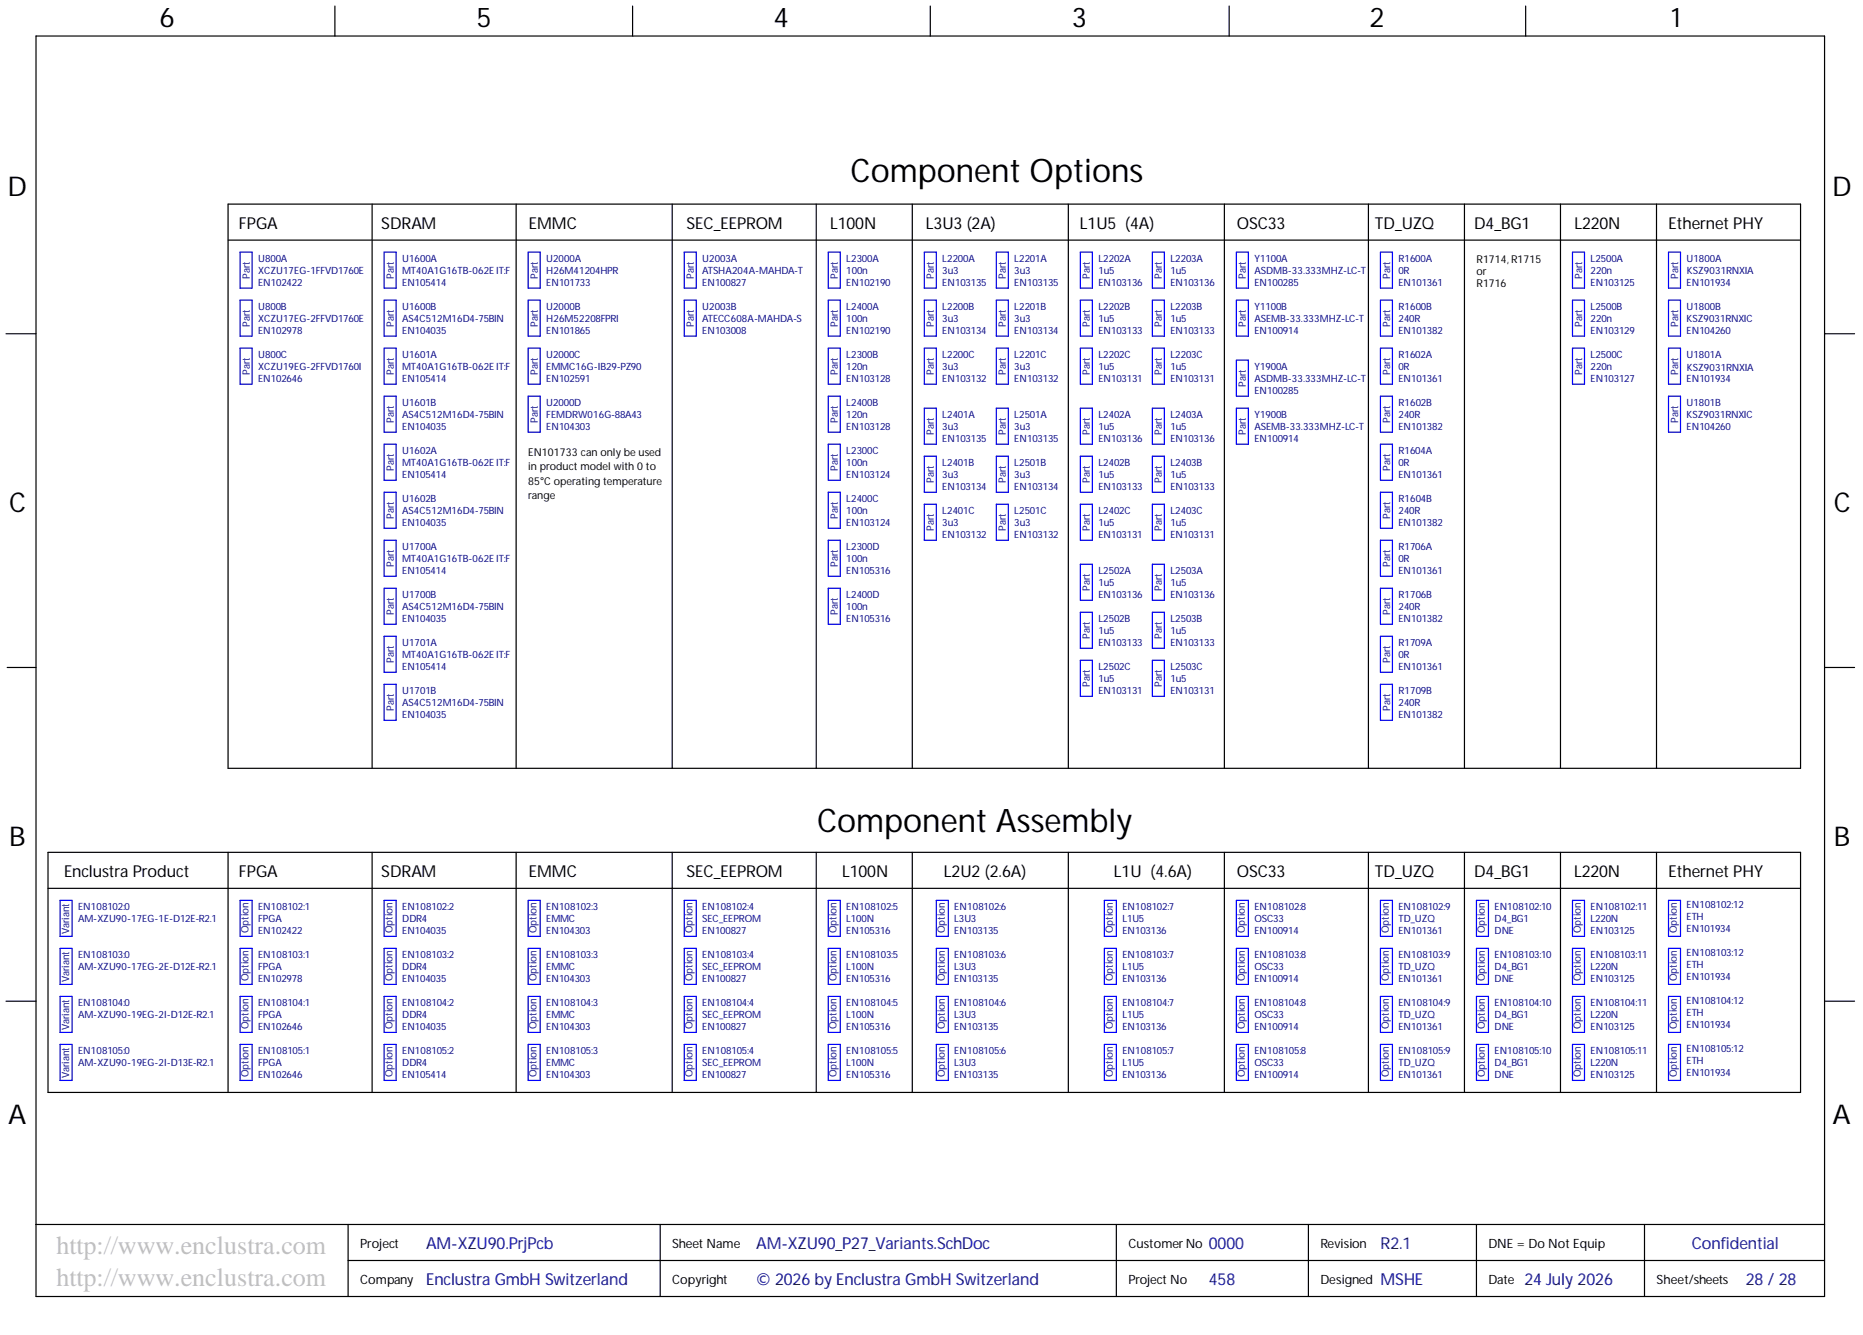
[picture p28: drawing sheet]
<svg xmlns="http://www.w3.org/2000/svg" width="393mm" height="282mm" viewBox="0 0 393 282" stroke-linecap="round" stroke-linejoin="round" font-family="sans-serif">
<defs><g id="words">
<g font-size="6.8">
<text x="179.6" y="38.4">Component Options</text>
<text x="172.5" y="175.7">Component Assembly</text>
</g>
<g font-size="5.7">
<text x="33.7" y="5.7">6</text>
<text x="100.6" y="5.7">5</text>
<text x="163.3" y="5.7">4</text>
<text x="226.3" y="5.7">3</text>
<text x="289.2" y="5.7">2</text>
<text x="352.8" y="5.7">1</text>
<text x="1.6" y="41.4">D</text>
<text x="386.8" y="41.4">D</text>
<text x="1.9" y="108.1">C</text>
<text x="387.2" y="108.1">C</text>
<text x="1.9" y="178.5">B</text>
<text x="387.2" y="178.5">B</text>
<text x="1.7" y="237.3">A</text>
<text x="386.9" y="237.3">A</text>
</g>
<g font-size="5.5" fill="#c0c0c0">
<text x="11.9" y="264.7">http://www.enclustra.com</text>
<text x="11.9" y="271.5">http://www.enclustra.com</text>
</g>
<g font-size="3.5">
<text x="50.4" y="48.3">FPGA</text>
<text x="80.5" y="48.3">SDRAM</text>
<text x="111.7" y="48.3">EMMC</text>
<text x="145" y="48.3">SEC_EEPROM</text>
<text x="175.3" y="48.3">L100N</text>
<text x="195.5" y="48.3">L3U3 (2A)</text>
<text x="228" y="48.3">L1U5 (4A)</text>
<text x="261.1" y="48.3">OSC33</text>
<text x="290.3" y="48.3">TD_UZQ</text>
<text x="311.2" y="48.3">D4_BG1</text>
<text x="332.4" y="48.3">L220N</text>
<text x="352.3" y="48.3">Ethernet PHY</text>
<text x="13.5" y="185.2">Enclustra Product</text>
<text x="50.4" y="185.2">FPGA</text>
<text x="80.5" y="185.2">SDRAM</text>
<text x="111.7" y="185.2">EMMC</text>
<text x="145" y="185.2">SEC_EEPROM</text>
<text x="177.8" y="185.2">L100N</text>
<text x="199.3" y="185.2">L2U2 (2.6A)</text>
<text x="235.2" y="185.2">L1U (4.6A)</text>
<text x="261.1" y="185.2">OSC33</text>
<text x="290.3" y="185.2">TD_UZQ</text>
<text x="311.2" y="185.2">D4_BG1</text>
<text x="332.3" y="185.2">L220N</text>
<text x="352.3" y="185.2">Ethernet PHY</text>
</g>
<g font-size="3.5" fill="#000080">
<text x="90" y="263.8">AM-XZU90.PrjPcb</text>
<text x="159.7" y="263.8">AM-XZU90_P27_Variants.SchDoc</text>
<text x="255.2" y="263.8">0000</text>
<text x="357.2" y="263.8">Confidential</text>
<text x="90" y="271.4">Enclustra GmbH Switzerland</text>
<text x="159.7" y="271.4">© 2026 by Enclustra GmbH Switzerland</text>
<text x="255.2" y="271.4">458</text>
<text x="291.5" y="271.4">MSHE</text>
<text x="321.9" y="271.4">24 July 2026</text>
<text x="368.6" y="271.4">28 / 28</text>
</g>
<text font-size="3.5" fill="#00007c" x="291.5" y="263.8">R2.1</text>
<g font-size="2.7">
<text x="76" y="263.4">Project</text>
<text x="141.9" y="263.4">Sheet Name</text>
<text x="238.2" y="263.4">Customer No</text>
<text x="278.8" y="263.4">Revision</text>
<text x="314.3" y="263.4">DNE = Do Not Equip</text>
<text x="76" y="271">Company</text>
<text x="141.9" y="271">Copyright</text>
<text x="238.2" y="271">Project No</text>
<text x="278.8" y="271">Designed</text>
<text x="314.3" y="271">Date</text>
<text x="349.7" y="271">Sheet/sheets</text>
</g>
<g font-size="2.3">
<text x="311.7" y="55.4">R1714,R1715</text>
<text x="311.7" y="58">or</text>
<text x="311.7" y="60.5">R1716</text>
<text x="111.5" y="96.2">EN101733 can only be used</text>
<text x="111.5" y="99.3">in product model with 0 to</text>
<text x="111.5" y="102.3">85°C operating temperature</text>
<text x="111.5" y="105.4">range</text>
</g>
<g font-size="2.1" fill="#000080">
<text x="52.7" y="58.8" transform="rotate(-90 52.7 58.8)">Part</text>
<text x="54.5" y="55.3">U800A</text>
<text x="54.5" y="57.8">XCZU17EG-1FFVD1760E</text>
<text x="83.1" y="58.8" transform="rotate(-90 83.1 58.8)">Part</text>
<text x="84.9" y="55.3">U1600A</text>
<text x="84.9" y="57.8">MT40A1G16TB-062E IT:F</text>
<text x="113.5" y="58.8" transform="rotate(-90 113.5 58.8)">Part</text>
<text x="115.3" y="55.3">U2000A</text>
<text x="115.3" y="57.8">H26M41204HPR</text>
<text x="146.5" y="58.8" transform="rotate(-90 146.5 58.8)">Part</text>
<text x="148.3" y="55.3">U2003A</text>
<text x="148.3" y="57.8">ATSHA204A-MAHDA-T</text>
<text x="176.9" y="58.8" transform="rotate(-90 176.9 58.8)">Part</text>
<text x="178.7" y="55.3">L2300A</text>
<text x="178.7" y="57.8">100n</text>
<text x="197.2" y="58.8" transform="rotate(-90 197.2 58.8)">Part</text>
<text x="199" y="55.3">L2200A</text>
<text x="199" y="57.8">3u3</text>
<text x="212.4" y="58.8" transform="rotate(-90 212.4 58.8)">Part</text>
<text x="214.2" y="55.3">L2201A</text>
<text x="214.2" y="57.8">3u3</text>
<text x="230.1" y="58.8" transform="rotate(-90 230.1 58.8)">Part</text>
<text x="231.9" y="55.3">L2202A</text>
<text x="231.9" y="57.8">1u5</text>
<text x="245.3" y="58.8" transform="rotate(-90 245.3 58.8)">Part</text>
<text x="247.1" y="55.3">L2203A</text>
<text x="247.1" y="57.8">1u5</text>
<text x="263.1" y="58.8" transform="rotate(-90 263.1 58.8)">Part</text>
<text x="264.8" y="55.3">Y1100A</text>
<text x="264.8" y="57.8">ASDMB-33.333MHZ-LC-T</text>
<text x="293.5" y="58.8" transform="rotate(-90 293.5 58.8)">Part</text>
<text x="295.3" y="55.3">R1600A</text>
<text x="295.3" y="57.8">0R</text>
<text x="334" y="58.8" transform="rotate(-90 334 58.8)">Part</text>
<text x="335.8" y="55.3">L2500A</text>
<text x="335.8" y="57.8">220n</text>
<text x="354.3" y="58.8" transform="rotate(-90 354.3 58.8)">Part</text>
<text x="356.1" y="55.3">U1800A</text>
<text x="356.2" y="57.8">KSZ9031RNXIA</text>
<text x="54.5" y="65.4">U800B</text>
<text x="54.5" y="60.3">EN102422</text>
<text x="84.9" y="60.3">EN105414</text>
<text x="84.9" y="65.4">U1600B</text>
<text x="115.3" y="65.4">U2000B</text>
<text x="115.3" y="60.3">EN101733</text>
<text x="148.3" y="60.3">EN100827</text>
<text x="148.3" y="65.4">U2003B</text>
<text x="178.7" y="65.4">L2400A</text>
<text x="178.7" y="60.3">EN102190</text>
<text x="199" y="60.3">EN103135</text>
<text x="199" y="65.4">L2200B</text>
<text x="214.2" y="60.3">EN103135</text>
<text x="214.2" y="65.4">L2201B</text>
<text x="231.9" y="65.4">L2202B</text>
<text x="231.9" y="60.3">EN103136</text>
<text x="247.1" y="65.4">L2203B</text>
<text x="247.1" y="60.3">EN103136</text>
<text x="264.8" y="60.3">EN100285</text>
<text x="264.8" y="65.4">Y1100B</text>
<text x="295.3" y="60.3">EN101361</text>
<text x="295.3" y="65.4">R1600B</text>
<text x="335.8" y="60.3">EN103125</text>
<text x="335.8" y="65.4">L2500B</text>
<text x="356.1" y="60.3">EN101934</text>
<text x="356.1" y="65.4">U1800B</text>
<text x="52.7" y="68.9" transform="rotate(-90 52.7 68.9)">Part</text>
<text x="54.5" y="70.5">EN102978</text>
<text x="54.5" y="67.9">XCZU17EG-2FFVD1760E</text>
<text x="83.1" y="68.9" transform="rotate(-90 83.1 68.9)">Part</text>
<text x="84.9" y="70.5">EN104035</text>
<text x="84.9" y="67.9">AS4C512M16D4-75BIN</text>
<text x="113.5" y="68.9" transform="rotate(-90 113.5 68.9)">Part</text>
<text x="115.3" y="70.5">EN101865</text>
<text x="115.3" y="67.9">H26M52208FPRI</text>
<text x="146.5" y="68.9" transform="rotate(-90 146.5 68.9)">Part</text>
<text x="148.3" y="70.5">EN103008</text>
<text x="148.3" y="67.9">ATECC608A-MAHDA-S</text>
<text x="176.9" y="68.9" transform="rotate(-90 176.9 68.9)">Part</text>
<text x="178.7" y="70.5">EN102190</text>
<text x="178.7" y="67.9">100n</text>
<text x="197.2" y="68.9" transform="rotate(-90 197.2 68.9)">Part</text>
<text x="199" y="70.5">EN103134</text>
<text x="199" y="67.9">3u3</text>
<text x="212.4" y="68.9" transform="rotate(-90 212.4 68.9)">Part</text>
<text x="214.2" y="70.5">EN103134</text>
<text x="214.2" y="67.9">3u3</text>
<text x="230.1" y="68.9" transform="rotate(-90 230.1 68.9)">Part</text>
<text x="231.9" y="70.5">EN103133</text>
<text x="231.9" y="67.9">1u5</text>
<text x="245.3" y="68.9" transform="rotate(-90 245.3 68.9)">Part</text>
<text x="247.1" y="70.5">EN103133</text>
<text x="247.1" y="67.9">1u5</text>
<text x="263.1" y="68.9" transform="rotate(-90 263.1 68.9)">Part</text>
<text x="264.8" y="70.5">EN100914</text>
<text x="264.8" y="67.9">ASEMB-33.333MHZ-LC-T</text>
<text x="293.5" y="68.9" transform="rotate(-90 293.5 68.9)">Part</text>
<text x="295.3" y="70.5">EN101382</text>
<text x="295.3" y="67.9">240R</text>
<text x="334" y="68.9" transform="rotate(-90 334 68.9)">Part</text>
<text x="335.8" y="70.5">EN103129</text>
<text x="335.8" y="67.9">220n</text>
<text x="354.3" y="68.9" transform="rotate(-90 354.3 68.9)">Part</text>
<text x="356.1" y="70.5">EN104260</text>
<text x="356.1" y="67.9">KSZ9031RNXIC</text>
<text x="54.5" y="75.5">U800C</text>
<text x="84.9" y="75.5">U1601A</text>
<text x="115.3" y="75.5">U2000C</text>
<text x="178.7" y="75.5">L2300B</text>
<text x="199" y="75.5">L2200C</text>
<text x="214.2" y="75.5">L2201C</text>
<text x="231.9" y="75.5">L2202C</text>
<text x="247.1" y="75.5">L2203C</text>
<text x="295.3" y="75.5">R1602A</text>
<text x="335.8" y="75.5">L2500C</text>
<text x="356.1" y="75.6">U1801A</text>
<text x="52.7" y="79.1" transform="rotate(-90 52.7 79.1)">Part</text>
<text x="54.5" y="80.6">EN102646</text>
<text x="54.5" y="78.1">XCZU19EG-2FFVD1760I</text>
<text x="83.1" y="79.1" transform="rotate(-90 83.1 79.1)">Part</text>
<text x="84.9" y="80.6">EN105414</text>
<text x="84.9" y="78.1">MT40A1G16TB-062E IT:F</text>
<text x="113.5" y="79.1" transform="rotate(-90 113.5 79.1)">Part</text>
<text x="115.3" y="80.6">EN102591</text>
<text x="115.3" y="78.1">EMMC16G-IB29-PZ90</text>
<text x="176.9" y="79.1" transform="rotate(-90 176.9 79.1)">Part</text>
<text x="178.7" y="80.6">EN103128</text>
<text x="178.7" y="78.1">120n</text>
<text x="197.2" y="79.1" transform="rotate(-90 197.2 79.1)">Part</text>
<text x="199" y="80.6">EN103132</text>
<text x="199" y="78.1">3u3</text>
<text x="212.4" y="79.1" transform="rotate(-90 212.4 79.1)">Part</text>
<text x="214.2" y="80.6">EN103132</text>
<text x="214.2" y="78.1">3u3</text>
<text x="230.1" y="79.1" transform="rotate(-90 230.1 79.1)">Part</text>
<text x="231.9" y="80.6">EN103131</text>
<text x="231.9" y="78.1">1u5</text>
<text x="245.3" y="79.1" transform="rotate(-90 245.3 79.1)">Part</text>
<text x="247.1" y="80.6">EN103131</text>
<text x="247.1" y="78.1">1u5</text>
<text x="263.1" y="81.6" transform="rotate(-90 263.1 81.6)">Part</text>
<text x="264.8" y="83.1">EN100285</text>
<text x="264.8" y="78.1">Y1900A</text>
<text x="264.8" y="80.6">ASDMB-33.333MHZ-LC-T</text>
<text x="293.5" y="79.1" transform="rotate(-90 293.5 79.1)">Part</text>
<text x="295.3" y="80.6">EN101361</text>
<text x="295.3" y="78.1">0R</text>
<text x="334" y="79.1" transform="rotate(-90 334 79.1)">Part</text>
<text x="335.8" y="80.6">EN103127</text>
<text x="335.8" y="78.1">220n</text>
<text x="354.3" y="79.1" transform="rotate(-90 354.3 79.1)">Part</text>
<text x="356.1" y="80.6">EN101934</text>
<text x="356.2" y="78.3">KSZ9031RNXIA</text>
<text x="83.1" y="89.2" transform="rotate(-90 83.1 89.2)">Part</text>
<text x="84.9" y="85.7">U1601B</text>
<text x="84.9" y="88.2">AS4C512M16D4-75BIN</text>
<text x="113.5" y="89.2" transform="rotate(-90 113.5 89.2)">Part</text>
<text x="115.3" y="85.7">U2000D</text>
<text x="115.3" y="88.2">FEMDRW016G-88A43</text>
<text x="176.9" y="89.2" transform="rotate(-90 176.9 89.2)">Part</text>
<text x="178.7" y="85.7">L2400B</text>
<text x="178.7" y="88.2">120n</text>
<text x="199" y="88.2">L2401A</text>
<text x="214.2" y="88.2">L2501A</text>
<text x="231.9" y="88.2">L2402A</text>
<text x="247.1" y="88.2">L2403A</text>
<text x="264.8" y="88.2">Y1900B</text>
<text x="293.5" y="89.2" transform="rotate(-90 293.5 89.2)">Part</text>
<text x="295.3" y="85.7">R1602B</text>
<text x="295.3" y="88.2">240R</text>
<text x="354.3" y="89.2" transform="rotate(-90 354.3 89.2)">Part</text>
<text x="356.1" y="85.7">U1801B</text>
<text x="356.1" y="88.2">KSZ9031RNXIC</text>
<text x="84.9" y="95.8">U1602A</text>
<text x="84.9" y="90.7">EN104035</text>
<text x="115.3" y="90.7">EN104303</text>
<text x="178.7" y="90.7">EN103128</text>
<text x="178.7" y="95.8">L2300C</text>
<text x="197.2" y="91.8" transform="rotate(-90 197.2 91.8)">Part</text>
<text x="199" y="93.3">EN103135</text>
<text x="199" y="90.7">3u3</text>
<text x="212.4" y="91.8" transform="rotate(-90 212.4 91.8)">Part</text>
<text x="214.2" y="93.3">EN103135</text>
<text x="214.2" y="90.7">3u3</text>
<text x="230.1" y="91.8" transform="rotate(-90 230.1 91.8)">Part</text>
<text x="231.9" y="93.3">EN103136</text>
<text x="231.9" y="90.7">1u5</text>
<text x="245.3" y="91.8" transform="rotate(-90 245.3 91.8)">Part</text>
<text x="247.1" y="93.3">EN103136</text>
<text x="247.1" y="90.7">1u5</text>
<text x="263.1" y="91.8" transform="rotate(-90 263.1 91.8)">Part</text>
<text x="264.8" y="93.3">EN100914</text>
<text x="264.8" y="90.7">ASEMB-33.333MHZ-LC-T</text>
<text x="295.3" y="95.8">R1604A</text>
<text x="295.3" y="90.7">EN101382</text>
<text x="356.1" y="90.7">EN104260</text>
<text x="83.1" y="99.4" transform="rotate(-90 83.1 99.4)">Part</text>
<text x="84.9" y="100.9">EN105414</text>
<text x="84.9" y="98.3">MT40A1G16TB-062E IT:F</text>
<text x="176.9" y="99.4" transform="rotate(-90 176.9 99.4)">Part</text>
<text x="178.7" y="100.9">EN103124</text>
<text x="178.7" y="98.3">100n</text>
<text x="197.2" y="101.9" transform="rotate(-90 197.2 101.9)">Part</text>
<text x="199" y="98.3">L2401B</text>
<text x="199" y="100.9">3u3</text>
<text x="212.4" y="101.9" transform="rotate(-90 212.4 101.9)">Part</text>
<text x="214.2" y="98.3">L2501B</text>
<text x="214.2" y="100.9">3u3</text>
<text x="230.1" y="101.9" transform="rotate(-90 230.1 101.9)">Part</text>
<text x="231.9" y="98.3">L2402B</text>
<text x="231.9" y="100.9">1u5</text>
<text x="245.3" y="101.9" transform="rotate(-90 245.3 101.9)">Part</text>
<text x="247.1" y="98.3">L2403B</text>
<text x="247.1" y="100.9">1u5</text>
<text x="293.5" y="99.4" transform="rotate(-90 293.5 99.4)">Part</text>
<text x="295.3" y="100.9">EN101361</text>
<text x="295.3" y="98.3">0R</text>
<text x="84.9" y="106">U1602B</text>
<text x="178.7" y="106">L2400C</text>
<text x="199" y="103.4">EN103134</text>
<text x="214.2" y="103.4">EN103134</text>
<text x="231.9" y="103.4">EN103133</text>
<text x="247.1" y="103.4">EN103133</text>
<text x="295.3" y="106">R1604B</text>
<text x="83.1" y="109.5" transform="rotate(-90 83.1 109.5)">Part</text>
<text x="84.9" y="111">EN104035</text>
<text x="84.9" y="108.5">AS4C512M16D4-75BIN</text>
<text x="176.9" y="109.5" transform="rotate(-90 176.9 109.5)">Part</text>
<text x="178.7" y="111">EN103124</text>
<text x="178.7" y="108.5">100n</text>
<text x="197.2" y="112" transform="rotate(-90 197.2 112)">Part</text>
<text x="199" y="113.6">EN103132</text>
<text x="199" y="108.5">L2401C</text>
<text x="199" y="111">3u3</text>
<text x="212.4" y="112" transform="rotate(-90 212.4 112)">Part</text>
<text x="214.2" y="113.6">EN103132</text>
<text x="214.2" y="108.5">L2501C</text>
<text x="214.2" y="111">3u3</text>
<text x="230.1" y="112" transform="rotate(-90 230.1 112)">Part</text>
<text x="231.9" y="113.6">EN103131</text>
<text x="231.9" y="108.5">L2402C</text>
<text x="231.9" y="111">1u5</text>
<text x="245.3" y="112" transform="rotate(-90 245.3 112)">Part</text>
<text x="247.1" y="113.6">EN103131</text>
<text x="247.1" y="108.5">L2403C</text>
<text x="247.1" y="111">1u5</text>
<text x="293.5" y="109.5" transform="rotate(-90 293.5 109.5)">Part</text>
<text x="295.3" y="111">EN101382</text>
<text x="295.3" y="108.5">240R</text>
<text x="83.1" y="119.6" transform="rotate(-90 83.1 119.6)">Part</text>
<text x="84.9" y="116.1">U1700A</text>
<text x="84.9" y="118.6">MT40A1G16TB-062E IT:F</text>
<text x="176.9" y="119.6" transform="rotate(-90 176.9 119.6)">Part</text>
<text x="178.7" y="116.1">L2300D</text>
<text x="178.7" y="118.6">100n</text>
<text x="293.5" y="119.6" transform="rotate(-90 293.5 119.6)">Part</text>
<text x="295.3" y="116.1">R1706A</text>
<text x="295.3" y="118.6">0R</text>
<text x="84.9" y="121.2">EN105414</text>
<text x="178.7" y="121.2">EN105316</text>
<text x="230.1" y="124.7" transform="rotate(-90 230.1 124.7)">Part</text>
<text x="231.9" y="121.2">L2502A</text>
<text x="231.9" y="123.7">1u5</text>
<text x="245.3" y="124.7" transform="rotate(-90 245.3 124.7)">Part</text>
<text x="247.1" y="121.2">L2503A</text>
<text x="247.1" y="123.7">1u5</text>
<text x="295.3" y="121.2">EN101361</text>
<text x="83.1" y="129.8" transform="rotate(-90 83.1 129.8)">Part</text>
<text x="84.9" y="131.3">EN104035</text>
<text x="84.9" y="126.2">U1700B</text>
<text x="84.9" y="128.8">AS4C512M16D4-75BIN</text>
<text x="176.9" y="129.8" transform="rotate(-90 176.9 129.8)">Part</text>
<text x="178.7" y="131.3">EN105316</text>
<text x="178.7" y="126.2">L2400D</text>
<text x="178.7" y="128.8">100n</text>
<text x="231.9" y="131.3">L2502B</text>
<text x="231.9" y="126.2">EN103136</text>
<text x="247.1" y="131.3">L2503B</text>
<text x="247.1" y="126.2">EN103136</text>
<text x="293.5" y="129.8" transform="rotate(-90 293.5 129.8)">Part</text>
<text x="295.3" y="131.3">EN101382</text>
<text x="295.3" y="126.2">R1706B</text>
<text x="295.3" y="128.8">240R</text>
<text x="84.9" y="136.4">U1701A</text>
<text x="230.1" y="134.8" transform="rotate(-90 230.1 134.8)">Part</text>
<text x="231.9" y="136.4">EN103133</text>
<text x="231.9" y="133.8">1u5</text>
<text x="245.3" y="134.8" transform="rotate(-90 245.3 134.8)">Part</text>
<text x="247.1" y="136.4">EN103133</text>
<text x="247.1" y="133.8">1u5</text>
<text x="295.3" y="136.4">R1709A</text>
<text x="83.1" y="139.9" transform="rotate(-90 83.1 139.9)">Part</text>
<text x="84.9" y="141.4">EN105414</text>
<text x="84.9" y="138.9">MT40A1G16TB-062E IT:F</text>
<text x="231.9" y="141.4">L2502C</text>
<text x="231.9" y="144">1u5</text>
<text x="247.1" y="141.4">L2503C</text>
<text x="247.1" y="144">1u5</text>
<text x="293.5" y="139.9" transform="rotate(-90 293.5 139.9)">Part</text>
<text x="295.3" y="141.4">EN101361</text>
<text x="295.3" y="138.9">0R</text>
<text x="84.9" y="146.5">U1701B</text>
<text x="84.9" y="149">AS4C512M16D4-75BIN</text>
<text x="230.1" y="145" transform="rotate(-90 230.1 145)">Part</text>
<text x="231.9" y="146.5">EN103131</text>
<text x="245.3" y="145" transform="rotate(-90 245.3 145)">Part</text>
<text x="247.1" y="146.5">EN103131</text>
<text x="295.3" y="146.5">R1709B</text>
<text x="295.3" y="149">240R</text>
<text x="83.1" y="150.1" transform="rotate(-90 83.1 150.1)">Part</text>
<text x="84.9" y="151.6">EN104035</text>
<text x="293.5" y="150.1" transform="rotate(-90 293.5 150.1)">Part</text>
<text x="295.3" y="151.6">EN101382</text>
<text x="356.1" y="191.6">EN108102:12</text>
<text x="14.6" y="197.2" transform="rotate(-90 14.6 197.2)">Variant</text>
<text x="16.5" y="192.1">EN108102:0</text>
<text x="16.5" y="194.7">AM-XZU90-17EG-1E-D12E-R2.1</text>
<text x="52.5" y="197" transform="rotate(-90 52.5 197)">Option</text>
<text x="54.5" y="197.2">EN102422</text>
<text x="54.5" y="192.1">EN108102:1</text>
<text x="54.5" y="194.7">FPGA</text>
<text x="82.9" y="197" transform="rotate(-90 82.9 197)">Option</text>
<text x="84.9" y="197.2">EN104035</text>
<text x="84.9" y="192.1">EN108102:2</text>
<text x="84.9" y="194.7">DDR4</text>
<text x="113.3" y="197" transform="rotate(-90 113.3 197)">Option</text>
<text x="115.3" y="197.2">EN104303</text>
<text x="115.3" y="192.1">EN108102:3</text>
<text x="115.3" y="194.7">EMMC</text>
<text x="146.2" y="197" transform="rotate(-90 146.2 197)">Option</text>
<text x="148.3" y="197.2">EN100827</text>
<text x="148.3" y="192.1">EN108102:4</text>
<text x="148.3" y="194.7">SEC_EEPROM</text>
<text x="176.6" y="197" transform="rotate(-90 176.6 197)">Option</text>
<text x="178.7" y="197.2">EN105316</text>
<text x="178.7" y="192.1">EN108102:5</text>
<text x="178.7" y="194.7">L100N</text>
<text x="199.5" y="197" transform="rotate(-90 199.5 197)">Option</text>
<text x="201.5" y="197.2">EN103135</text>
<text x="201.5" y="192.1">EN108102:6</text>
<text x="201.5" y="194.7">L3U3</text>
<text x="234.9" y="197" transform="rotate(-90 234.9 197)">Option</text>
<text x="237" y="197.2">EN103136</text>
<text x="237" y="192.1">EN108102:7</text>
<text x="237" y="194.7">L1U5</text>
<text x="262.8" y="197" transform="rotate(-90 262.8 197)">Option</text>
<text x="264.8" y="197.2">EN100914</text>
<text x="264.8" y="192.1">EN108102:8</text>
<text x="264.8" y="194.7">OSC33</text>
<text x="293.2" y="197" transform="rotate(-90 293.2 197)">Option</text>
<text x="295.3" y="197.2">EN101361</text>
<text x="295.3" y="192.1">EN108102:9</text>
<text x="295.3" y="194.7">TD_UZQ</text>
<text x="313.5" y="197" transform="rotate(-90 313.5 197)">Option</text>
<text x="315.5" y="197.2">DNE</text>
<text x="315.5" y="192.1">EN108102:10</text>
<text x="315.5" y="194.7">D4_BG1</text>
<text x="333.8" y="197" transform="rotate(-90 333.8 197)">Option</text>
<text x="335.8" y="197.2">EN103125</text>
<text x="335.8" y="192.1">EN108102:11</text>
<text x="335.8" y="194.7">L220N</text>
<text x="354.1" y="197" transform="rotate(-90 354.1 197)">Option</text>
<text x="356.1" y="194.2">ETH</text>
<text x="356.1" y="196.7">EN101934</text>
<text x="16.5" y="202.3">EN108103:0</text>
<text x="54.5" y="202.3">EN108103:1</text>
<text x="84.9" y="202.3">EN108103:2</text>
<text x="115.3" y="202.3">EN108103:3</text>
<text x="148.3" y="202.3">EN108103:4</text>
<text x="178.7" y="202.3">EN108103:5</text>
<text x="201.5" y="202.3">EN108103:6</text>
<text x="237" y="202.3">EN108103:7</text>
<text x="264.8" y="202.3">EN108103:8</text>
<text x="295.3" y="202.3">EN108103:9</text>
<text x="315.5" y="202.3">EN108103:10</text>
<text x="335.8" y="202.3">EN108103:11</text>
<text x="356.1" y="201.8">EN108103:12</text>
<text x="14.6" y="207.3" transform="rotate(-90 14.6 207.3)">Variant</text>
<text x="16.5" y="204.8">AM-XZU90-17EG-2E-D12E-R2.1</text>
<text x="52.5" y="207.2" transform="rotate(-90 52.5 207.2)">Option</text>
<text x="54.5" y="207.3">EN102978</text>
<text x="54.5" y="204.8">FPGA</text>
<text x="82.9" y="207.2" transform="rotate(-90 82.9 207.2)">Option</text>
<text x="84.9" y="207.3">EN104035</text>
<text x="84.9" y="204.8">DDR4</text>
<text x="113.3" y="207.2" transform="rotate(-90 113.3 207.2)">Option</text>
<text x="115.3" y="207.3">EN104303</text>
<text x="115.3" y="204.8">EMMC</text>
<text x="146.2" y="207.2" transform="rotate(-90 146.2 207.2)">Option</text>
<text x="148.3" y="207.3">EN100827</text>
<text x="148.3" y="204.8">SEC_EEPROM</text>
<text x="176.6" y="207.2" transform="rotate(-90 176.6 207.2)">Option</text>
<text x="178.7" y="207.3">EN105316</text>
<text x="178.7" y="204.8">L100N</text>
<text x="199.5" y="207.2" transform="rotate(-90 199.5 207.2)">Option</text>
<text x="201.5" y="207.3">EN103135</text>
<text x="201.5" y="204.8">L3U3</text>
<text x="234.9" y="207.2" transform="rotate(-90 234.9 207.2)">Option</text>
<text x="237" y="207.3">EN103136</text>
<text x="237" y="204.8">L1U5</text>
<text x="262.8" y="207.2" transform="rotate(-90 262.8 207.2)">Option</text>
<text x="264.8" y="207.3">EN100914</text>
<text x="264.8" y="204.8">OSC33</text>
<text x="293.2" y="207.2" transform="rotate(-90 293.2 207.2)">Option</text>
<text x="295.3" y="207.3">EN101361</text>
<text x="295.3" y="204.8">TD_UZQ</text>
<text x="313.5" y="207.2" transform="rotate(-90 313.5 207.2)">Option</text>
<text x="315.5" y="207.3">DNE</text>
<text x="315.5" y="204.8">D4_BG1</text>
<text x="333.8" y="207.2" transform="rotate(-90 333.8 207.2)">Option</text>
<text x="335.8" y="207.3">EN103125</text>
<text x="335.8" y="204.8">L220N</text>
<text x="354.1" y="207.2" transform="rotate(-90 354.1 207.2)">Option</text>
<text x="356.1" y="204.3">ETH</text>
<text x="356.1" y="206.8">EN101934</text>
<text x="16.5" y="212.4">EN108104:0</text>
<text x="16.5" y="214.9">AM-XZU90-19EG-2I-D12E-R2.1</text>
<text x="54.5" y="212.4">EN108104:1</text>
<text x="54.5" y="214.9">FPGA</text>
<text x="84.9" y="212.4">EN108104:2</text>
<text x="84.9" y="214.9">DDR4</text>
<text x="115.3" y="212.4">EN108104:3</text>
<text x="115.3" y="214.9">EMMC</text>
<text x="148.3" y="212.4">EN108104:4</text>
<text x="148.3" y="214.9">SEC_EEPROM</text>
<text x="178.7" y="212.4">EN108104:5</text>
<text x="178.7" y="214.9">L100N</text>
<text x="201.5" y="212.4">EN108104:6</text>
<text x="201.5" y="214.9">L3U3</text>
<text x="237" y="212.4">EN108104:7</text>
<text x="237" y="214.9">L1U5</text>
<text x="264.8" y="212.4">EN108104:8</text>
<text x="264.8" y="214.9">OSC33</text>
<text x="295.3" y="212.4">EN108104:9</text>
<text x="295.3" y="214.9">TD_UZQ</text>
<text x="315.5" y="212.4">EN108104:10</text>
<text x="315.5" y="214.9">D4_BG1</text>
<text x="335.8" y="212.4">EN108104:11</text>
<text x="335.8" y="214.9">L220N</text>
<text x="356.1" y="214.4">ETH</text>
<text x="356.1" y="211.9">EN108104:12</text>
<text x="14.6" y="217.5" transform="rotate(-90 14.6 217.5)">Variant</text>
<text x="52.5" y="217.3" transform="rotate(-90 52.5 217.3)">Option</text>
<text x="54.5" y="217.5">EN102646</text>
<text x="82.9" y="217.3" transform="rotate(-90 82.9 217.3)">Option</text>
<text x="84.9" y="217.5">EN104035</text>
<text x="113.3" y="217.3" transform="rotate(-90 113.3 217.3)">Option</text>
<text x="115.3" y="217.5">EN104303</text>
<text x="146.2" y="217.3" transform="rotate(-90 146.2 217.3)">Option</text>
<text x="148.3" y="217.5">EN100827</text>
<text x="176.6" y="217.3" transform="rotate(-90 176.6 217.3)">Option</text>
<text x="178.7" y="217.5">EN105316</text>
<text x="199.5" y="217.3" transform="rotate(-90 199.5 217.3)">Option</text>
<text x="201.5" y="217.5">EN103135</text>
<text x="234.9" y="217.3" transform="rotate(-90 234.9 217.3)">Option</text>
<text x="237" y="217.5">EN103136</text>
<text x="262.8" y="217.3" transform="rotate(-90 262.8 217.3)">Option</text>
<text x="264.8" y="217.5">EN100914</text>
<text x="293.2" y="217.3" transform="rotate(-90 293.2 217.3)">Option</text>
<text x="295.3" y="217.5">EN101361</text>
<text x="313.5" y="217.3" transform="rotate(-90 313.5 217.3)">Option</text>
<text x="315.5" y="217.5">DNE</text>
<text x="333.8" y="217.3" transform="rotate(-90 333.8 217.3)">Option</text>
<text x="335.8" y="217.5">EN103125</text>
<text x="354.1" y="217.3" transform="rotate(-90 354.1 217.3)">Option</text>
<text x="356.1" y="217">EN101934</text>
<text x="14.6" y="227.6" transform="rotate(-90 14.6 227.6)">Variant</text>
<text x="16.5" y="222.5">EN108105:0</text>
<text x="16.5" y="225.1">AM-XZU90-19EG-2I-D13E-R2.1</text>
<text x="52.5" y="227.4" transform="rotate(-90 52.5 227.4)">Option</text>
<text x="54.5" y="227.6">EN102646</text>
<text x="54.5" y="222.5">EN108105:1</text>
<text x="54.5" y="225.1">FPGA</text>
<text x="82.9" y="227.4" transform="rotate(-90 82.9 227.4)">Option</text>
<text x="84.9" y="227.6">EN105414</text>
<text x="84.9" y="222.5">EN108105:2</text>
<text x="84.9" y="225.1">DDR4</text>
<text x="113.3" y="227.4" transform="rotate(-90 113.3 227.4)">Option</text>
<text x="115.3" y="227.6">EN104303</text>
<text x="115.3" y="222.5">EN108105:3</text>
<text x="115.3" y="225.1">EMMC</text>
<text x="146.2" y="227.4" transform="rotate(-90 146.2 227.4)">Option</text>
<text x="148.3" y="227.6">EN100827</text>
<text x="148.3" y="222.5">EN108105:4</text>
<text x="148.3" y="225.1">SEC_EEPROM</text>
<text x="176.6" y="227.4" transform="rotate(-90 176.6 227.4)">Option</text>
<text x="178.7" y="227.6">EN105316</text>
<text x="178.7" y="222.5">EN108105:5</text>
<text x="178.7" y="225.1">L100N</text>
<text x="199.5" y="227.4" transform="rotate(-90 199.5 227.4)">Option</text>
<text x="201.5" y="227.6">EN103135</text>
<text x="201.5" y="222.5">EN108105:6</text>
<text x="201.5" y="225.1">L3U3</text>
<text x="234.9" y="227.4" transform="rotate(-90 234.9 227.4)">Option</text>
<text x="237" y="227.6">EN103136</text>
<text x="237" y="222.5">EN108105:7</text>
<text x="237" y="225.1">L1U5</text>
<text x="262.8" y="227.4" transform="rotate(-90 262.8 227.4)">Option</text>
<text x="264.8" y="227.6">EN100914</text>
<text x="264.8" y="222.5">EN108105:8</text>
<text x="264.8" y="225.1">OSC33</text>
<text x="293.2" y="227.4" transform="rotate(-90 293.2 227.4)">Option</text>
<text x="295.3" y="227.6">EN101361</text>
<text x="295.3" y="222.5">EN108105:9</text>
<text x="295.3" y="225.1">TD_UZQ</text>
<text x="313.5" y="227.4" transform="rotate(-90 313.5 227.4)">Option</text>
<text x="315.5" y="227.6">DNE</text>
<text x="315.5" y="222.5">EN108105:10</text>
<text x="315.5" y="225.1">D4_BG1</text>
<text x="333.8" y="227.4" transform="rotate(-90 333.8 227.4)">Option</text>
<text x="335.8" y="227.6">EN103125</text>
<text x="335.8" y="222.5">EN108105:11</text>
<text x="335.8" y="225.1">L220N</text>
<text x="354.1" y="227.4" transform="rotate(-90 354.1 227.4)">Option</text>
<text x="356.1" y="224.6">ETH</text>
<text x="356.1" y="227.1">EN101934</text>
<text x="356.1" y="222">EN108105:12</text>
</g>
</g></defs>
<g fill="none" stroke="#000" stroke-width=".25">
<path d="M7.6 7.6h377.6v266.1h-377.6zM70.7 1.3v6.3M133.6 1.3v6.3M196.4 1.3v6.3M259.5 1.3v6.3M322.1 1.3v6.3M48.2 43.1h332v119.1h-332zM48.2 50.7h332M78.6 43.1v119.1M109 43.1v119.1M141.9 43.1v119.1M172.3 43.1v119.1"/>
<path d="M192.6 43.1v119.1M225.6 43.1v119.1M258.5 43.1v119.1M288.9 43.1v119.1M309.2 43.1v119.1M329.5 43.1v119.1M349.7 43.1v119.1M1.3 70.5h6.3M385.2 70.5h6.4M1.5 140.9h6.1M385.2 140.9h6.4M10.1 180h370.1v50.7h-370.1z"/>
<path d="M48.2 180v50.7M78.6 180v50.7M109 180v50.7M141.9 180v50.7M172.3 180v50.7M192.6 180v50.7M225.6 180v50.7M258.5 180v50.7M288.9 180v50.7M309.2 180v50.7M329.5 180v50.7M349.7 180v50.7"/>
<path d="M10.1 187.6h370.1M1.3 211.4h6.3M385.2 211.4h6.4M7.6 258.5h377.6M73.5 258.5v15.2M139.4 258.5v15.2M235.7 258.5v15.2M276.3 258.5v15.2M311.7 258.5v15.2M347.2 258.5v15.2M73.5 266.1h311.7"/>
</g>
<g fill="none" stroke="#00f" stroke-width=".25">
<path d="M50.7 53.2h2.5v7.6h-2.5zM81.1 53.2h2.5v7.6h-2.5zM111.5 53.2h2.5v7.6h-2.5zM144.5 53.2h2.5v7.6h-2.5zM174.9 53.2h2.5v7.6h-2.5zM195.1 53.2h2.6v7.6h-2.6zM210.4 53.2h2.5v7.6h-2.5zM228.1 53.2h2.5v7.6h-2.5zM243.3 53.2h2.5v7.6h-2.5zM261 53.2h2.6v7.6h-2.6zM291.5 53.2h2.5v7.6h-2.5zM332 53.2h2.5v7.6h-2.5z"/>
<path d="M352.3 53.2h2.5v7.6h-2.5zM50.7 63.4h2.5v7.6h-2.5zM50.7 73.5h2.5v7.6h-2.5zM81.1 63.4h2.5v7.6h-2.5zM81.1 73.5h2.5v7.6h-2.5zM111.5 63.4h2.5v7.6h-2.5zM111.5 73.5h2.5v7.6h-2.5zM144.5 63.4h2.5v7.6h-2.5zM174.9 63.4h2.5v7.6h-2.5zM174.9 73.5h2.5v7.6h-2.5zM195.1 63.4h2.6v7.6h-2.6zM195.1 73.5h2.6v7.6h-2.6z"/>
<path d="M210.4 63.4h2.5v7.6h-2.5zM210.4 73.5h2.5v7.6h-2.5zM228.1 63.4h2.5v7.6h-2.5zM228.1 73.5h2.5v7.6h-2.5zM243.3 63.4h2.5v7.6h-2.5zM243.3 73.5h2.5v7.6h-2.5zM261 63.4h2.6v7.6h-2.6zM261 76h2.6v7.6h-2.6zM291.5 63.4h2.5v7.6h-2.5zM291.5 73.5h2.5v7.6h-2.5zM332 63.4h2.5v7.6h-2.5zM332 73.5h2.5v7.6h-2.5z"/>
<path d="M352.3 63.4h2.5v7.6h-2.5zM352.3 73.5h2.5v7.6h-2.5zM81.1 83.6h2.5v7.7h-2.5zM81.1 93.8h2.5v7.6h-2.5zM111.5 83.6h2.5v7.7h-2.5zM174.9 93.8h2.5v7.6h-2.5zM174.9 83.6h2.5v7.7h-2.5zM195.1 86.2h2.6v7.6h-2.6zM195.1 96.3h2.6v7.6h-2.6zM210.4 86.2h2.5v7.6h-2.5zM210.4 96.3h2.5v7.6h-2.5zM228.1 86.2h2.5v7.6h-2.5z"/>
<path d="M228.1 96.3h2.5v7.6h-2.5zM243.3 86.2h2.5v7.6h-2.5zM243.3 96.3h2.5v7.6h-2.5zM261 86.2h2.6v7.6h-2.6zM291.5 93.8h2.5v7.6h-2.5zM291.5 83.6h2.5v7.7h-2.5zM352.3 83.6h2.5v7.7h-2.5zM81.1 103.9h2.5v7.6h-2.5zM81.1 114.1h2.5v7.6h-2.5zM174.9 114.1h2.5v7.6h-2.5zM174.9 103.9h2.5v7.6h-2.5zM195.1 106.5h2.6v7.6h-2.6z"/>
<path d="M210.4 106.5h2.5v7.6h-2.5zM228.1 106.5h2.5v7.6h-2.5zM228.1 119.1h2.5v7.6h-2.5zM243.3 106.5h2.5v7.6h-2.5zM243.3 119.1h2.5v7.6h-2.5zM291.5 114.1h2.5v7.6h-2.5zM291.5 103.9h2.5v7.6h-2.5zM81.1 124.2h2.5v7.6h-2.5zM81.1 134.3h2.5v7.6h-2.5zM174.9 124.2h2.5v7.6h-2.5zM228.1 129.3h2.5v7.6h-2.5zM228.1 139.4h2.5v7.6h-2.5z"/>
<path d="M243.3 129.3h2.5v7.6h-2.5zM243.3 139.4h2.5v7.6h-2.5zM291.5 134.3h2.5v7.6h-2.5zM291.5 124.2h2.5v7.6h-2.5zM81.1 144.5h2.5v7.6h-2.5zM291.5 144.5h2.5v7.6h-2.5zM12.7 190.1h2.5v7.6h-2.5zM50.7 190.1h2.5v7.6h-2.5zM81.1 190.1h2.5v7.6h-2.5zM111.5 190.1h2.5v7.6h-2.5zM144.5 190.1h2.5v7.6h-2.5zM174.9 190.1h2.5v7.6h-2.5z"/>
<path d="M197.7 190.1h2.5v7.6h-2.5zM233.2 190.1h2.5v7.6h-2.5zM261 190.1h2.6v7.6h-2.6zM291.5 190.1h2.5v7.6h-2.5zM311.7 190.1h2.6v7.6h-2.6zM332 190.1h2.5v7.6h-2.5zM352.3 190.1h2.5v7.6h-2.5zM12.7 200.2h2.5v7.6h-2.5zM12.7 210.4h2.5v7.6h-2.5zM50.7 200.2h2.5v7.6h-2.5zM50.7 210.4h2.5v7.6h-2.5zM81.1 200.2h2.5v7.6h-2.5z"/>
<path d="M81.1 210.4h2.5v7.6h-2.5zM111.5 200.2h2.5v7.6h-2.5zM111.5 210.4h2.5v7.6h-2.5zM144.5 200.2h2.5v7.6h-2.5zM144.5 210.4h2.5v7.6h-2.5zM174.9 200.2h2.5v7.6h-2.5zM174.9 210.4h2.5v7.6h-2.5zM197.7 200.2h2.5v7.6h-2.5zM197.7 210.4h2.5v7.6h-2.5zM233.2 200.2h2.5v7.6h-2.5zM233.2 210.4h2.5v7.6h-2.5zM261 200.2h2.6v7.6h-2.6z"/>
<path d="M261 210.4h2.6v7.6h-2.6zM291.5 200.2h2.5v7.6h-2.5zM291.5 210.4h2.5v7.6h-2.5zM311.7 200.2h2.6v7.6h-2.6zM311.7 210.4h2.6v7.6h-2.6zM332 200.2h2.5v7.6h-2.5zM332 210.4h2.5v7.6h-2.5zM352.3 200.2h2.5v7.6h-2.5zM352.3 210.4h2.5v7.6h-2.5zM12.7 220.5h2.5v7.6h-2.5zM50.7 220.5h2.5v7.6h-2.5zM81.1 220.5h2.5v7.6h-2.5z"/>
<path d="M111.5 220.5h2.5v7.6h-2.5zM144.5 220.5h2.5v7.6h-2.5zM174.9 220.5h2.5v7.6h-2.5zM197.7 220.5h2.5v7.6h-2.5zM233.2 220.5h2.5v7.6h-2.5zM261 220.5h2.6v7.6h-2.6zM291.5 220.5h2.5v7.6h-2.5zM311.7 220.5h2.6v7.6h-2.6zM332 220.5h2.5v7.6h-2.5zM352.3 220.5h2.5v7.6h-2.5z"/>
</g>
<use href="#words"/>
</svg>
